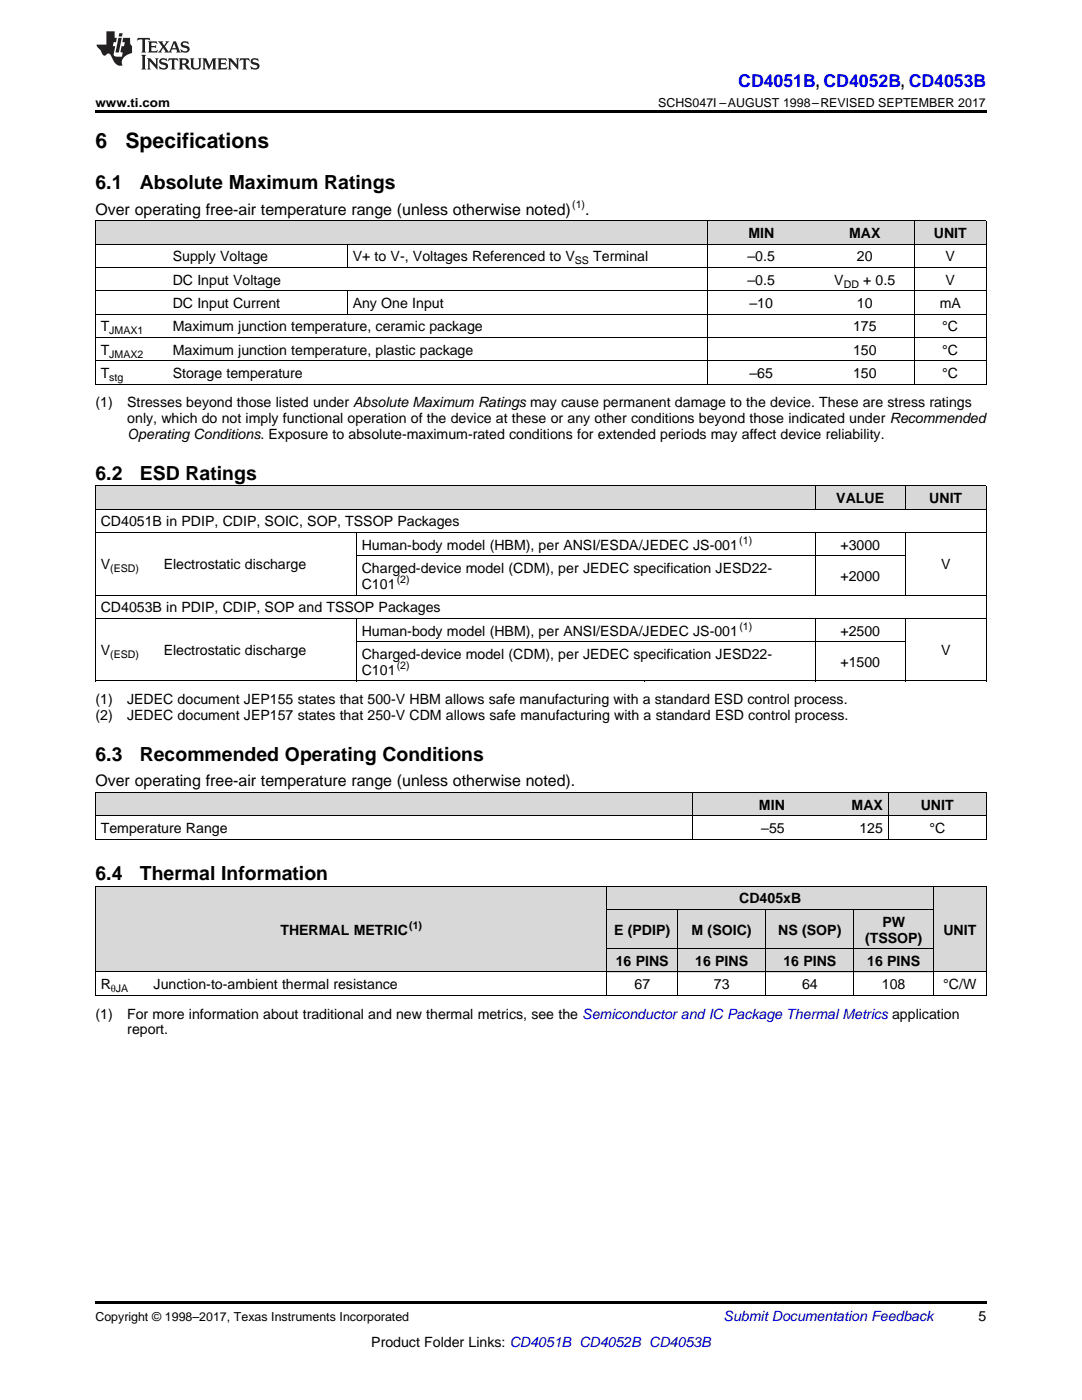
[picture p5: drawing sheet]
<svg xmlns="http://www.w3.org/2000/svg" width="216mm" height="279mm" viewBox="0 0 216 279" stroke-linecap="round" stroke-linejoin="round" font-family="sans-serif">
<defs><g id="words">
<g font-size="4.2">
<text x="19" y="29.6">6</text>
<text x="25" y="29.6">Specifications</text>
</g>
<g font-size="3.9">
<text x="19" y="37.7">6.1</text>
<text x="27.9" y="37.7">Absolute Maximum Ratings</text>
<text x="19" y="95.7">6.2</text>
<text x="27.9" y="95.7">ESD Ratings</text>
<text x="19" y="151.8">6.3</text>
<text x="27.9" y="151.8">Recommended Operating Conditions</text>
<text x="19" y="175.6">6.4</text>
<text x="27.9" y="175.6">Thermal Information</text>
</g>
<text font-size="3.5" fill="#00f" x="147.3" y="17.3">CD4051B, CD4052B, CD4053B</text>
<g font-size="3.2">
<text x="19" y="42.9">Over operating free-air temperature range (unless otherwise noted)</text>
<text x="116.8" y="42.9">.</text>
<text x="19" y="157">Over operating free-air temperature range (unless otherwise noted).</text>
</g>
<g font-size="2.8">
<text x="149.3" y="47.5">MIN</text>
<text x="169.4" y="47.5">MAX</text>
<text x="186.3" y="47.5">UNIT</text>
<text x="34.5" y="52.2">Supply Voltage</text>
<text x="70.4" y="52.2">V+ to V-, Voltages Referenced to V</text>
<text x="118.4" y="52.2">Terminal</text>
<text x="149.2" y="52.2">–0.5</text>
<text x="171" y="52.2">20</text>
<text x="188.7" y="52.2">V</text>
<text x="34.5" y="56.8">DC Input Voltage</text>
<text x="149.2" y="56.8">–0.5</text>
<text x="166.5" y="56.8">V</text>
<text x="172.2" y="56.8">+ 0.5</text>
<text x="188.7" y="56.8">V</text>
<text x="34.5" y="61.5">DC Input Current</text>
<text x="70.4" y="61.5">Any One Input</text>
<text x="149.5" y="61.5">–10</text>
<text x="171" y="61.5">10</text>
<text x="187.5" y="61.5">mA</text>
<text x="20.1" y="66.1">T</text>
<text x="20.1" y="70.8">T</text>
<text x="34.5" y="66.1">Maximum junction temperature, ceramic package</text>
<text x="34.5" y="70.8">Maximum junction temperature, plastic package</text>
<text x="170.2" y="66.1">175</text>
<text x="170.2" y="70.8">150</text>
<text x="188" y="66.1">°C</text>
<text x="188" y="70.8">°C</text>
<text x="20.1" y="75.5">T</text>
<text x="34.5" y="75.5">Storage temperature</text>
<text x="149.5" y="75.5">–65</text>
<text x="170.2" y="75.5">150</text>
<text x="188" y="75.5">°C</text>
<text x="19" y="81.3">(1)</text>
<text x="25.4" y="81.3">Stresses beyond those listed under Absolute Maximum Ratings may cause permanent damage to the device. These are stress ratings</text>
<text x="25.4" y="84.5">only, which do not imply functional operation of the device at these or any other conditions beyond those indicated under Recommended</text>
<text x="25.4" y="87.7">Operating Conditions. Exposure to absolute-maximum-rated conditions for extended periods may affect device reliability.</text>
<text x="166.9" y="100.4">VALUE</text>
<text x="185.4" y="100.4">UNIT</text>
<text x="20.1" y="105.1">CD4051B in PDIP, CDIP, SOIC, SOP, TSSOP Packages</text>
<text x="20.1" y="113.6">V</text>
<text x="32.7" y="113.6">Electrostatic discharge</text>
<text x="72.2" y="109.7">Human-body model (HBM), per ANSI/ESDA/JEDEC JS-001</text>
<text x="167.7" y="109.7">+3000</text>
<text x="187.8" y="113.6">V</text>
<text x="72.2" y="114.4">Charged-device model (CDM), per JEDEC specification JESD22-</text>
<text x="72.2" y="117.5">C101</text>
<text x="167.7" y="116">+2000</text>
<text x="20.1" y="122.2">CD4053B in PDIP, CDIP, SOP and TSSOP Packages</text>
<text x="20.1" y="130.8">V</text>
<text x="32.7" y="130.8">Electrostatic discharge</text>
<text x="72.2" y="126.9">Human-body model (HBM), per ANSI/ESDA/JEDEC JS-001</text>
<text x="72.2" y="131.5">Charged-device model (CDM), per JEDEC specification JESD22-</text>
<text x="167.7" y="126.9">+2500</text>
<text x="187.8" y="130.8">V</text>
<text x="72.2" y="134.7">C101</text>
<text x="167.7" y="133.1">+1500</text>
<text x="19" y="140.5">(1)</text>
<text x="19" y="143.7">(2)</text>
<text x="25.4" y="140.5">JEDEC document JEP155 states that 500-V HBM allows safe manufacturing with a standard ESD control process.</text>
<text x="25.4" y="143.7">JEDEC document JEP157 states that 250-V CDM allows safe manufacturing with a standard ESD control process.</text>
<text x="151.4" y="161.6">MIN</text>
<text x="169.9" y="161.6">MAX</text>
<text x="183.7" y="161.6">UNIT</text>
<text x="20.1" y="166.3">Temperature Range</text>
<text x="151.9" y="166.3">–55</text>
<text x="171.5" y="166.3">125</text>
<text x="185.5" y="166.3">°C</text>
<text x="147.5" y="180.3">CD405xB</text>
<text x="176.1" y="184.9">PW</text>
<text x="56" y="186.5">THERMAL METRIC</text>
<text x="122.6" y="186.5">E (PDIP)</text>
<text x="138" y="186.5">M (SOIC)</text>
<text x="155.3" y="186.5">NS (SOP)</text>
<text x="172.6" y="188.1">(TSSOP)</text>
<text x="188.2" y="186.5">UNIT</text>
<text x="20.1" y="197.4">R</text>
<text x="30.7" y="197.4">Junction-to-ambient thermal resistance</text>
<text x="122.9" y="192.8">16 PINS</text>
<text x="126.6" y="197.4">67</text>
<text x="138.7" y="192.8">16 PINS</text>
<text x="142.5" y="197.4">73</text>
<text x="156.3" y="192.8">16 PINS</text>
<text x="160.1" y="197.4">64</text>
<text x="173" y="192.8">16 PINS</text>
<text x="176" y="197.4">108</text>
<text x="188.2" y="197.4">°C/W</text>
<text x="19" y="203.3">(1)</text>
<text x="25.4" y="203.3">For more information about traditional and new thermal metrics, see the Semiconductor and IC Package Thermal Metrics application</text>
<text x="25.4" y="206.4">report.</text>
<text x="195.3" y="263.6">5</text>
<text x="74.1" y="268.9">Product Folder Links: CD4051B CD4052B CD4053B</text>
</g>
<text font-size="2.8" fill="#0000c8" x="144.4" y="263.6">Submit Documentation Feedback</text>
<g font-size="2.5">
<text x="19" y="21.4">www.ti.com</text>
<text x="131.3" y="21.4">SCHS047I –AUGUST 1998–REVISED SEPTEMBER 2017</text>
<text x="19" y="263.6">Copyright © 1998–2017, Texas Instruments Incorporated</text>
</g>
<g font-size="2.1">
<text x="114.2" y="41.6">(1)</text>
<text x="114.7" y="52.7">SS</text>
<text x="168.3" y="57.4">DD</text>
<text x="21.8" y="66.7">JMAX1</text>
<text x="21.8" y="71.4">JMAX2</text>
<text x="21.8" y="76">stg</text>
<text x="147.5" y="108.6">(1)</text>
<text x="22" y="114.2">(ESD)</text>
<text x="79.2" y="116.4">(2)</text>
<text x="147.5" y="125.7">(1)</text>
<text x="22" y="131.3">(ESD)</text>
<text x="79.2" y="133.6">(2)</text>
<text x="81.6" y="185.4">(1)</text>
<text x="22.1" y="198">θJA</text>
</g>
</g></defs>
<g fill="#d8d8d8">
<path d="M19 176.9h10.6v17.1h-10.6z"/>
<path d="M29.6 176.9h59.9v17.1h-59.9z"/>
<path d="M89.5 176.9h31.6v17.1h-31.6z"/>
<path d="M186.3 176.9h10.5v17.1h-10.5z"/>
<path d="M121.1 189.4h14.1v4.6h-14.1z"/>
<path d="M135.2 189.4h17.6v4.6h-17.6z"/>
<path d="M152.8 189.4h17.6v4.6h-17.6z"/>
<path d="M170.4 189.4h15.9v4.6h-15.9z"/>
<path d="M121.1 181.5h14.1v7.9h-14.1z"/>
<path d="M135.2 181.5h17.6v7.9h-17.6z"/>
<path d="M152.8 181.5h17.6v7.9h-17.6z"/>
<path d="M170.4 181.5h15.9v7.9h-15.9z"/>
<path d="M121.1 176.9h14.1v4.6h-14.1z"/>
<path d="M135.2 176.9h17.6v4.6h-17.6z"/>
<path d="M152.8 176.9h17.6v4.6h-17.6z"/>
<path d="M170.4 176.9h15.9v4.6h-15.9z"/>
<path d="M19 158.2h67.6v4.7h-67.6z"/>
<path d="M86.6 158.2h51.5v4.7h-51.5z"/>
<path d="M138.1 158.2h19.6v4.7h-19.6z"/>
<path d="M157.7 158.2h19.6v4.7h-19.6z"/>
<path d="M177.3 158.2h19.5v4.7h-19.5z"/>
<path d="M19 97h12.6v4.7h-12.6z"/>
<path d="M31.6 97h39.5v4.7h-39.5z"/>
<path d="M71.1 97h57.5v4.7h-57.5z"/>
<path d="M128.6 97h34.1v4.7h-34.1z"/>
<path d="M162.7 97h18v4.7h-18z"/>
<path d="M180.7 97h16.1v4.7h-16.1z"/>
<path d="M19 44.1h14.4v4.7h-14.4z"/>
<path d="M33.4 44.1h35.9v4.7h-35.9z"/>
<path d="M69.3 44.1h71.8v4.7h-71.8z"/>
<path d="M141.1 44.1h21.6v4.7h-21.6z"/>
<path d="M162.7 44.1h19.8v4.7h-19.8z"/>
<path d="M182.5 44.1h14.3v4.7h-14.3z"/>
</g>
<g fill="#000">
<path d="M19 22h177.8v.5h-177.8zM19 135.9l.2 .1zM71 135.9l.1 .1zM128.5 135.9l.1 .1zM162.6 135.9l.1 .1zM180.6 135.9l.1 .1zM196.7 135.9l.1 .1zM19 167.5h.2zM138 167.5h.1zM177.2 167.5h.1zM196.7 167.5h.1zM19 198.6l.2 .1z"/>
<path d="M89.4 198.6l.1 .1zM121 198.6l.1 .1zM135.1 198.6l.1 .1zM152.7 198.6l.1 .1zM170.3 198.6l.1 .1zM186.2 198.6l.1 .1zM196.7 198.6l.1 .1zM19 259.7h177.8v.5h-177.8z"/>
</g>
<g fill="none" stroke="#000" stroke-width=".2">
<path d="M19 58h177.8M19 53.4h177.8M19 48.7h177.8M19 44.1h177.8M19.1 44.1v32.6M69.3 48.8v4.6M69.3 58.1v4.7M141.1 44.1v32.6M182.4 44.1v32.6M196.8 44.1v32.6M19 76.7h177.8M19 72h177.8"/>
<path d="M19 67.4h177.8M19 62.7h177.8M19 97h177.8M19.1 97v39M162.6 97v4.7M180.6 97v4.7M196.8 97v39M19 118.8h177.8M19 106.3h177.8M19 101.6h177.8M71.1 106.3v12.5M71.1 110.9h109.6"/>
<path d="M162.6 106.3v12.5M180.6 106.3v12.5M19 135.9h177.8M19 123.4h177.8M71.1 123.4v12.6M71.1 128.1h109.6M162.6 123.4v12.6M180.6 123.4v12.6M19 158.2h177.8v9.3M19.1 158.2v9.3M138.1 158.2v9.3M177.2 158.2v9.3"/>
<path d="M19 176.8h177.8M19 167.5h177.8M19 162.8h177.8M19.1 176.8v21.9M121.1 176.8v21.9M186.2 176.8v21.9M196.8 176.8v21.9M19 198.6h177.8M19 194h177.8M121.1 189.3h65.2M121.1 181.5h65.2M135.2 181.5v17.2"/>
<path d="M152.8 181.5v17.2M170.4 181.5v17.2"/>
</g>
<g fill="#231f20">
<path d="M27.5 7.6l-.1 .5 .4-.2h.6v.1v2.1l-.2 .4h1l-.3-.4v-2.1l.1-.1h.5l.5 .2-.2-.5zM29.5 8.3l.2 .3v1.5l-.2 .4h1.8l.2-.6a1.04 1.04 0 0 1-1.3 .2v-.7h.6l.3 .2v-.6l-.3 .2h-.6v-.6l.8-.1 .4 .3-.2-.5zM31.5 8.3l.9 1.1-.9 1.1h.8l-.2-.2 .5-.7 .4 .7-.2 .2h1.5l-.1-.2 .1-.4h.9l.1 .4-.2 .2h1l-.3-.3-.7-1.9h-.5l-.9 2-.8-1 .9-1h-.8l.1 .3-.3 .5-.4-.6 .2-.2zM34.7 8.6l.4 1h-.7zM36.3 8.4a.63 .63 0 0 0-.2 .7 .63 .63 0 0 0 .6 .4l.6 .2 .1 .2a.75 .75 0 0 1-.7 .4 .75 .75 0 0 1-.6-.5l.1 .7 .1-.1a1.11 1.11 0 0 0 1.5-.6 1.13 1.13 0 0 0-1.2-.8l-.1-.4a1.04 1.04 0 0 1 1.2 .2l-.2-.5-.1 .1-.5-.2zM28.2 10.9l.2 .4v2.2l-.2 .4h1l-.3-.4v-2.2l.3-.4zM29.3 11.6l.3 .4v1.5l-.3 .4h.8l-.2-.4v-1.3l1.5 1.7v-1.9l.2-.4h-.7l.2 .4v.9l-1.1-1.3zM32 11.8a.62 .62 0 0 0-.2 .7 .62 .62 0 0 0 .6 .4l.6 .1 .1 .3a.76 .76 0 0 1-.7 .3 .76 .76 0 0 1-.6-.4l.1 .7 .1-.1a1.11 1.11 0 0 0 1.5-.6 1.13 1.13 0 0 0-1.2-.8l-.1-.4a1.04 1.04 0 0 1 1.2 .2l-.2-.6-.1 .1-.5-.1zM33.7 11.6l-.2 .6a.61 .61 0 0 1 .8-.3v1.6l-.2 .4h.9l-.2-.4v-1.6a.63 .63 0 0 1 .8 .3l-.2-.6zM35.6 11.6l.3 .4v1.5l-.3 .4h1l-.2-.2v-.8l.5 .2a.76 .76 0 0 0 1.2 .7l-1-1a.58 .58 0 0 0 .6-.5 .58 .58 0 0 0-.5-.6zM36.4 11.9h.1a.45 .45 0 0 1 .5 .1 .45 .45 0 0 1 .1 .5l-.7 .2zM37.9 11.6l.2 .2a2.17 2.17 0 0 0 .3 1.9 .99 .99 0 0 0 1.6-.6v-1.1l.2-.4h-.7l.2 .2a1.92 1.92 0 0 1-.2 1.8 .6 .6 0 0 1-.9-.5v-1.1l.2-.4zM40.4 11.6l.2 .4v1.5l-.2 .4h.7l-.2-.4v-1.4l.8 1.8 .8-1.8v1.4l-.2 .4h.9l-.2-.4v-1.5l.2-.4h-.8l-.6 1.5-.6-1.5zM43.4 11.6l.2 .4v1.5l-.2 .4h1.8l.2-.6a1.04 1.04 0 0 1-1.3 .1v-.6h.5l.4 .2v-.6l-.4 .2h-.5v-.7h.8l.3 .3-.1-.6zM45.5 11.6l.2 .4v1.5l-.2 .4h.7l-.2-.4v-1.3l1.5 1.7v-1.9l.2-.4h-.7l.2 .4v.9l-1.1-1.3zM47.9 11.6l-.1 .6a.61 .61 0 0 1 .8-.3v1.6l-.3 .4h1l-.3-.4 .1-1.6a.63 .63 0 0 1 .7 .3l-.1-.6zM50.2 11.8a.62 .62 0 0 0-.2 .7 .62 .62 0 0 0 .6 .4l.6 .1 .2 .3a.76 .76 0 0 1-.8 .3 .76 .76 0 0 1-.6-.4l.1 .7 .2-.1a1.11 1.11 0 0 0 1.5-.6 1.13 1.13 0 0 0-1.3-.8l-.1-.4a1.04 1.04 0 0 1 1.2 .2l-.1-.6-.2 .1-.5-.1z"/>
<path d="M21.2 6.3v2.6h-1.9l.1 .4 .7 .9a.91 .91 0 0 0 1 .8 .56 .56 0 0 1 .5-.3 .56 .56 0 0 1 .5 .3l.4 .8a1.53 1.53 0 0 0 1.9 1.2 1.54 1.54 0 0 1 1-2.1l.9-.3v-1.4a1.52 1.52 0 0 1-.3-1.6h-1.4l-.2 .8h.5l-.2 .8h-.4l-.2 1v.2l.4 .1-.2 .8a1.93 1.93 0 0 1-1.6-.3l.3-1.8h-.5l.2-.8h.4l.2-.8h-.4v-1.3zM23.6 7.6l-.6 2.9h.7l.6-2.9zM23.8 6.6l-.1 .7h.6l.2-.7z"/>
</g>
<use href="#words"/>
</svg>
